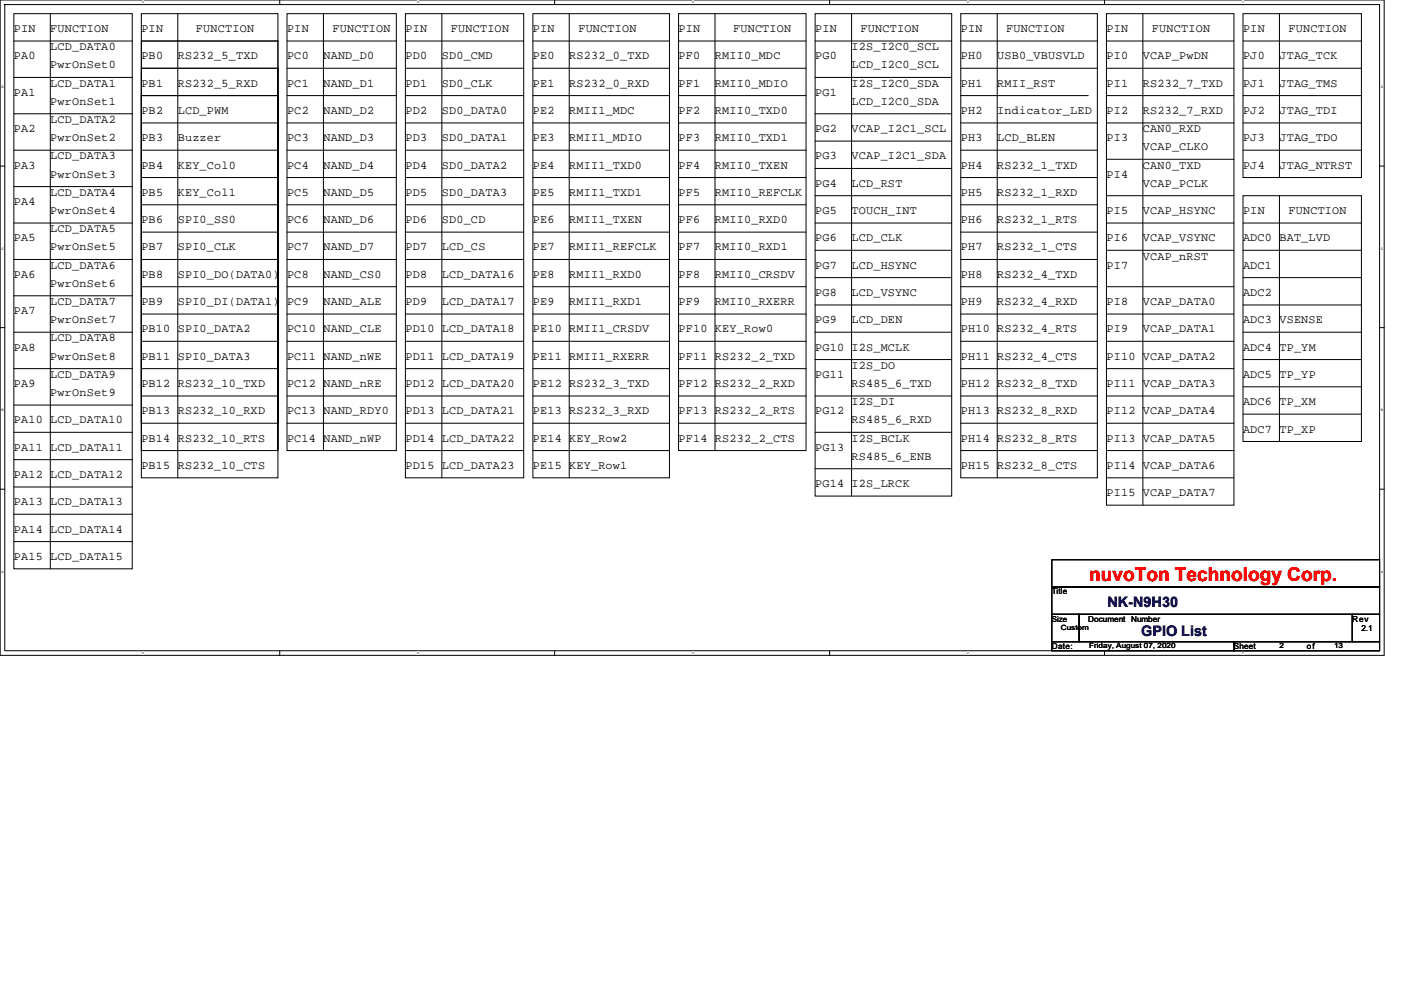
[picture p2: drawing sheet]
<svg xmlns="http://www.w3.org/2000/svg" width="297mm" height="210mm" viewBox="0 0 297 210" stroke-linecap="round" stroke-linejoin="round" font-family="sans-serif">
<defs><g id="words">
<text font-size="4" fill="#f00" x="230.9" y="123.3">nuvoTon Technology Corp.</text>
<g font-size="3.1" fill="#00f">
<text x="234.8" y="128.7">NK-N9H30</text>
<text x="241.9" y="134.9">GPIO List</text>
</g>
<g font-size="2.5">
<text x="2.9" y="6.8">PIN</text>
<text x="10.7" y="6.8">FUNCTION</text>
<text x="10.7" y="10.7">LCD_DATA0</text>
<text x="30" y="6.8">PIN</text>
<text x="41.5" y="6.8">FUNCTION</text>
<text x="60.9" y="6.8">PIN</text>
<text x="70.5" y="6.8">FUNCTION</text>
<text x="86" y="6.8">PIN</text>
<text x="95.6" y="6.8">FUNCTION</text>
<text x="113" y="6.8">PIN</text>
<text x="122.6" y="6.8">FUNCTION</text>
<text x="143.9" y="6.8">PIN</text>
<text x="155.4" y="6.8">FUNCTION</text>
<text x="172.8" y="6.8">PIN</text>
<text x="180.5" y="10.7">I2S_I2C0_SCL</text>
<text x="182.5" y="6.8">FUNCTION</text>
<text x="203.7" y="6.8">PIN</text>
<text x="213.4" y="6.8">FUNCTION</text>
<text x="234.6" y="6.8">PIN</text>
<text x="244.2" y="6.8">FUNCTION</text>
<text x="263.5" y="6.8">PIN</text>
<text x="273.2" y="6.8">FUNCTION</text>
<text x="2.9" y="12.6">PA0</text>
<text x="10.7" y="14.5">PwrOnSet0</text>
<text x="30" y="12.6">PB0</text>
<text x="37.7" y="12.6">RS232_5_TXD</text>
<text x="60.9" y="12.6">PC0</text>
<text x="68.6" y="12.6">NAND_D0</text>
<text x="86" y="12.6">PD0</text>
<text x="93.7" y="12.6">SD0_CMD</text>
<text x="113" y="12.6">PE0</text>
<text x="120.7" y="12.6">RS232_0_TXD</text>
<text x="143.9" y="12.6">PF0</text>
<text x="151.6" y="12.6">RMII0_MDC</text>
<text x="172.8" y="12.6">PG0</text>
<text x="180.5" y="14.5">LCD_I2C0_SCL</text>
<text x="203.7" y="12.6">PH0</text>
<text x="211.4" y="12.6">USB0_VBUSVLD</text>
<text x="234.6" y="12.6">PI0</text>
<text x="242.3" y="12.6">VCAP_PwDN</text>
<text x="263.5" y="12.6">PJ0</text>
<text x="271.3" y="12.6">JTAG_TCK</text>
<text x="2.9" y="20.3">PA1</text>
<text x="10.7" y="18.4">LCD_DATA1</text>
<text x="10.7" y="22.2">PwrOnSet1</text>
<text x="30" y="18.4">PB1</text>
<text x="37.7" y="18.4">RS232_5_RXD</text>
<text x="60.9" y="18.4">PC1</text>
<text x="68.6" y="18.4">NAND_D1</text>
<text x="86" y="18.4">PD1</text>
<text x="93.7" y="18.4">SD0_CLK</text>
<text x="113" y="18.4">PE1</text>
<text x="120.7" y="18.4">RS232_0_RXD</text>
<text x="143.9" y="18.4">PF1</text>
<text x="151.6" y="18.4">RMII0_MDIO</text>
<text x="172.8" y="20.3">PG1</text>
<text x="180.5" y="18.4">I2S_I2C0_SDA</text>
<text x="180.5" y="22.2">LCD_I2C0_SDA</text>
<text x="203.7" y="18.4">PH1</text>
<text x="211.4" y="18.4">RMII_RST</text>
<text x="234.6" y="18.4">PI1</text>
<text x="242.3" y="18.4">RS232_7_TXD</text>
<text x="263.5" y="18.4">PJ1</text>
<text x="271.3" y="18.4">JTAG_TMS</text>
<text x="2.9" y="28">PA2</text>
<text x="10.7" y="26.1">LCD_DATA2</text>
<text x="10.7" y="30">PwrOnSet2</text>
<text x="30" y="24.2">PB2</text>
<text x="30" y="30">PB3</text>
<text x="37.7" y="30">Buzzer</text>
<text x="37.7" y="24.2">LCD_PWM</text>
<text x="60.9" y="30">PC3</text>
<text x="60.9" y="24.2">PC2</text>
<text x="68.6" y="24.2">NAND_D2</text>
<text x="68.6" y="30">NAND_D3</text>
<text x="86" y="30">PD3</text>
<text x="86" y="24.2">PD2</text>
<text x="93.7" y="30">SD0_DATA1</text>
<text x="93.7" y="24.2">SD0_DATA0</text>
<text x="113" y="30">PE3</text>
<text x="113" y="24.2">PE2</text>
<text x="120.7" y="24.2">RMII1_MDC</text>
<text x="120.7" y="30">RMII1_MDIO</text>
<text x="143.9" y="30">PF3</text>
<text x="143.9" y="24.2">PF2</text>
<text x="151.6" y="24.2">RMII0_TXD0</text>
<text x="151.6" y="30">RMII0_TXD1</text>
<text x="172.8" y="28">PG2</text>
<text x="180.5" y="28">VCAP_I2C1_SCL</text>
<text x="203.7" y="24.2">PH2</text>
<text x="203.7" y="30">PH3</text>
<text x="211.4" y="30">LCD_BLEN</text>
<text x="211.4" y="24.2">Indicator_LED</text>
<text x="234.6" y="24.2">PI2</text>
<text x="234.6" y="30">PI3</text>
<text x="242.3" y="24.2">RS232_7_RXD</text>
<text x="242.3" y="28">CAN0_RXD</text>
<text x="263.5" y="24.2">PJ2</text>
<text x="263.5" y="30">PJ3</text>
<text x="271.3" y="30">JTAG_TDO</text>
<text x="271.3" y="24.2">JTAG_TDI</text>
<text x="2.9" y="35.8">PA3</text>
<text x="10.7" y="33.8">LCD_DATA3</text>
<text x="30" y="35.8">PB4</text>
<text x="37.7" y="35.8">KEY_Col0</text>
<text x="60.9" y="35.8">PC4</text>
<text x="68.6" y="35.8">NAND_D4</text>
<text x="86" y="35.8">PD4</text>
<text x="93.7" y="35.8">SD0_DATA2</text>
<text x="113" y="35.8">PE4</text>
<text x="120.7" y="35.8">RMII1_TXD0</text>
<text x="143.9" y="35.8">PF4</text>
<text x="151.6" y="35.8">RMII0_TXEN</text>
<text x="172.8" y="33.8">PG3</text>
<text x="180.5" y="33.8">VCAP_I2C1_SDA</text>
<text x="203.7" y="35.8">PH4</text>
<text x="211.4" y="35.8">RS232_1_TXD</text>
<text x="242.3" y="31.9">VCAP_CLKO</text>
<text x="242.3" y="35.7">CAN0_TXD</text>
<text x="263.5" y="35.8">PJ4</text>
<text x="271.3" y="35.8">JTAG_NTRST</text>
<text x="10.7" y="41.6">LCD_DATA4</text>
<text x="10.7" y="37.7">PwrOnSet3</text>
<text x="30" y="41.6">PB5</text>
<text x="37.7" y="41.6">KEY_Col1</text>
<text x="60.9" y="41.6">PC5</text>
<text x="68.6" y="41.6">NAND_D5</text>
<text x="86" y="41.6">PD5</text>
<text x="93.7" y="41.6">SD0_DATA3</text>
<text x="113" y="41.5">PE5</text>
<text x="120.7" y="41.5">RMII1_TXD1</text>
<text x="143.9" y="41.6">PF5</text>
<text x="151.6" y="41.6">RMII0_REFCLK</text>
<text x="172.8" y="39.6">PG4</text>
<text x="180.5" y="39.6">LCD_RST</text>
<text x="203.7" y="41.5">PH5</text>
<text x="211.4" y="41.5">RS232_1_RXD</text>
<text x="234.6" y="37.7">PI4</text>
<text x="242.3" y="39.6">VCAP_PCLK</text>
<text x="2.9" y="43.5">PA4</text>
<text x="10.7" y="45.4">PwrOnSet4</text>
<text x="30" y="47.4">PB6</text>
<text x="37.7" y="47.4">SPI0_SS0</text>
<text x="60.9" y="47.3">PC6</text>
<text x="68.6" y="47.3">NAND_D6</text>
<text x="86" y="47.4">PD6</text>
<text x="93.7" y="47.4">SD0_CD</text>
<text x="113" y="47.3">PE6</text>
<text x="120.7" y="47.3">RMII1_TXEN</text>
<text x="143.9" y="47.4">PF6</text>
<text x="151.6" y="47.3">RMII0_RXD0</text>
<text x="172.8" y="45.4">PG5</text>
<text x="180.5" y="45.4">TOUCH_INT</text>
<text x="203.7" y="47.3">PH6</text>
<text x="211.4" y="47.3">RS232_1_RTS</text>
<text x="234.6" y="45.4">PI5</text>
<text x="242.3" y="45.4">VCAP_HSYNC</text>
<text x="263.5" y="45.4">PIN</text>
<text x="273.2" y="45.4">FUNCTION</text>
<text x="2.9" y="51.2">PA5</text>
<text x="10.7" y="49.3">LCD_DATA5</text>
<text x="10.7" y="53.1">PwrOnSet5</text>
<text x="30" y="53.1">PB7</text>
<text x="37.7" y="53.1">SPI0_CLK</text>
<text x="60.9" y="53.1">PC7</text>
<text x="68.6" y="53.1">NAND_D7</text>
<text x="86" y="53.1">PD7</text>
<text x="93.7" y="53.1">LCD_CS</text>
<text x="113" y="53.1">PE7</text>
<text x="120.7" y="53.1">RMII1_REFCLK</text>
<text x="143.9" y="53.1">PF7</text>
<text x="151.6" y="53.1">RMII0_RXD1</text>
<text x="172.8" y="51.2">PG6</text>
<text x="180.5" y="51.2">LCD_CLK</text>
<text x="203.7" y="53.1">PH7</text>
<text x="211.4" y="53.1">RS232_1_CTS</text>
<text x="234.6" y="51.2">PI6</text>
<text x="242.3" y="51.2">VCAP_VSYNC</text>
<text x="263.5" y="51.2">ADC0 BAT_LVD</text>
<text x="2.9" y="58.9">PA6</text>
<text x="10.7" y="57">LCD_DATA6</text>
<text x="30" y="58.9">PB8</text>
<text x="37.7" y="58.9">SPI0_DO(DATA0)</text>
<text x="60.9" y="58.9">PC8</text>
<text x="68.6" y="58.9">NAND_CS0</text>
<text x="86" y="58.9">PD8</text>
<text x="93.7" y="58.9">LCD_DATA16</text>
<text x="113" y="58.9">PE8</text>
<text x="120.7" y="58.9">RMII1_RXD0</text>
<text x="143.9" y="58.9">PF8</text>
<text x="151.6" y="58.9">RMII0_CRSDV</text>
<text x="172.8" y="57">PG7</text>
<text x="180.5" y="57">LCD_HSYNC</text>
<text x="203.7" y="58.9">PH8</text>
<text x="211.4" y="58.9">RS232_4_TXD</text>
<text x="234.6" y="57">PI7</text>
<text x="242.3" y="55.1">VCAP_nRST</text>
<text x="263.5" y="57">ADC1</text>
<text x="10.7" y="60.9">PwrOnSet6</text>
<text x="10.7" y="64.7">LCD_DATA7</text>
<text x="30" y="64.7">PB9</text>
<text x="37.7" y="64.7">SPI0_DI(DATA1)</text>
<text x="60.9" y="64.7">PC9</text>
<text x="68.6" y="64.7">NAND_ALE</text>
<text x="86" y="64.7">PD9</text>
<text x="93.7" y="64.7">LCD_DATA17</text>
<text x="113" y="64.7">PE9</text>
<text x="120.7" y="64.7">RMII1_RXD1</text>
<text x="143.9" y="64.7">PF9</text>
<text x="151.6" y="64.7">RMII0_RXERR</text>
<text x="172.8" y="62.8">PG8</text>
<text x="180.5" y="62.8">LCD_VSYNC</text>
<text x="203.7" y="64.7">PH9</text>
<text x="211.4" y="64.7">RS232_4_RXD</text>
<text x="234.6" y="64.7">PI8</text>
<text x="242.3" y="64.7">VCAP_DATA0</text>
<text x="263.5" y="62.8">ADC2</text>
<text x="2.9" y="66.7">PA7</text>
<text x="10.7" y="68.6">PwrOnSet7</text>
<text x="30" y="70.5">PB10 SPI0_DATA2</text>
<text x="60.9" y="70.5">PC10 NAND_CLE</text>
<text x="86" y="70.5">PD10 LCD_DATA18</text>
<text x="113" y="70.5">PE10 RMII1_CRSDV</text>
<text x="143.9" y="70.5">PF10 KEY_Row0</text>
<text x="172.8" y="68.6">PG9</text>
<text x="180.5" y="68.6">LCD_DEN</text>
<text x="203.7" y="70.5">PH10 RS232_4_RTS</text>
<text x="234.6" y="70.5">PI9</text>
<text x="242.3" y="70.5">VCAP_DATA1</text>
<text x="263.5" y="68.6">ADC3 VSENSE</text>
<text x="2.9" y="74.4">PA8</text>
<text x="10.7" y="72.4">LCD_DATA8</text>
<text x="10.7" y="76.3">PwrOnSet8</text>
<text x="30" y="76.3">PB11 SPI0_DATA3</text>
<text x="60.9" y="76.3">PC11 NAND_nWE</text>
<text x="86" y="76.3">PD11 LCD_DATA19</text>
<text x="113" y="76.3">PE11 RMII1_RXERR</text>
<text x="143.9" y="76.3">PF11 RS232_2_TXD</text>
<text x="172.8" y="74.4">PG10 I2S_MCLK</text>
<text x="203.7" y="76.3">PH11 RS232_4_CTS</text>
<text x="234.6" y="76.3">PI10 VCAP_DATA2</text>
<text x="263.5" y="74.4">ADC4 TP_YM</text>
<text x="2.9" y="82.1">PA9</text>
<text x="10.7" y="80.2">LCD_DATA9</text>
<text x="30" y="82.1">PB12 RS232_10_TXD</text>
<text x="60.9" y="82.1">PC12 NAND_nRE</text>
<text x="86" y="82.1">PD12 LCD_DATA20</text>
<text x="113" y="82.1">PE12 RS232_3_TXD</text>
<text x="143.9" y="82.1">PF12 RS232_2_RXD</text>
<text x="172.8" y="80.2">PG11</text>
<text x="180.5" y="78.2">I2S_DO</text>
<text x="180.5" y="82.1">RS485_6_TXD</text>
<text x="203.7" y="82.1">PH12 RS232_8_TXD</text>
<text x="234.6" y="82.1">PI11 VCAP_DATA3</text>
<text x="263.5" y="80.2">ADC5 TP_YP</text>
<text x="2.9" y="89.8">PA10 LCD_DATA10</text>
<text x="10.7" y="84">PwrOnSet9</text>
<text x="30" y="87.9">PB13 RS232_10_RXD</text>
<text x="60.9" y="87.9">PC13 NAND_RDY0</text>
<text x="86" y="87.9">PD13 LCD_DATA21</text>
<text x="113" y="87.9">PE13 RS232_3_RXD</text>
<text x="143.9" y="87.9">PF13 RS232_2_RTS</text>
<text x="172.8" y="87.9">PG12</text>
<text x="180.5" y="86">I2S_DI</text>
<text x="180.5" y="89.8">RS485_6_RXD</text>
<text x="203.7" y="87.9">PH13 RS232_8_RXD</text>
<text x="234.6" y="87.9">PI12 VCAP_DATA4</text>
<text x="263.5" y="86">ADC6 TP_XM</text>
<text x="2.9" y="95.6">PA11 LCD_DATA11</text>
<text x="30" y="93.7">PB14 RS232_10_RTS</text>
<text x="60.9" y="93.7">PC14 NAND_nWP</text>
<text x="86" y="93.7">PD14 LCD_DATA22</text>
<text x="113" y="93.7">PE14 KEY_Row2</text>
<text x="143.9" y="93.7">PF14 RS232_2_CTS</text>
<text x="172.8" y="95.6">PG13</text>
<text x="180.5" y="93.7">I2S_BCLK</text>
<text x="203.7" y="93.7">PH14 RS232_8_RTS</text>
<text x="234.6" y="93.7">PI13 VCAP_DATA5</text>
<text x="263.5" y="91.7">ADC7 TP_XP</text>
<text x="2.9" y="101.4">PA12 LCD_DATA12</text>
<text x="30" y="99.5">PB15 RS232_10_CTS</text>
<text x="86" y="99.5">PD15 LCD_DATA23</text>
<text x="113" y="99.5">PE15 KEY_Row1</text>
<text x="180.5" y="97.5">RS485_6_ENB</text>
<text x="203.7" y="99.5">PH15 RS232_8_CTS</text>
<text x="234.6" y="99.5">PI14 VCAP_DATA6</text>
<text x="2.9" y="107.2">PA13 LCD_DATA13</text>
<text x="172.8" y="103.3">PG14 I2S_LRCK</text>
<text x="234.6" y="105.3">PI15 VCAP_DATA7</text>
<text x="2.9" y="113">PA14 LCD_DATA14</text>
<text x="2.9" y="118.8">PA15 LCD_DATA15</text>
</g>
<g font-size="1.7">
<text x="223" y="126.1">Title</text>
<text x="223" y="131.8">Size</text>
<text x="230.7" y="131.8">Document Number</text>
<text x="286.7" y="131.8">Rev</text>
<text x="223" y="137.6">Date:</text>
<text x="261.6" y="137.6">Sheet</text>
<text x="277.1" y="137.6">of</text>
<text x="288.6" y="133.8">2.1</text>
</g>
<g font-size="1.5">
<text x="224.9" y="133.6">Custom</text>
<text x="230.9" y="137.5">Friday, August 07, 2020</text>
<text x="271.3" y="137.5">2</text>
<text x="282.8" y="137.5">13</text>
</g>
<g font-size=".7">
<text x="30.2" y=".7">5</text>
<text x="88.5" y=".7">4</text>
<text x="146.7" y=".7">3</text>
<text x="205" y=".7">2</text>
<text x="263.3" y=".7">1</text>
<text x=".3" y="18.7">D</text>
<text x="292.8" y="18.7">D</text>
<text x=".3" y="53">C</text>
<text x="292.8" y="53">C</text>
<text x=".3" y="87.2">B</text>
<text x="292.8" y="87.2">B</text>
<text x=".3" y="121.5">A</text>
<text x="292.8" y="121.5">A</text>
<text x="30.2" y="138.7">5</text>
<text x="88.5" y="138.7">4</text>
<text x="146.7" y="138.7">3</text>
<text x="205" y="138.7">2</text>
<text x="263.3" y="138.7">1</text>
</g>
</g></defs>
<path d="M0 0h293.5v139h-293.5zM1 1h291.5v137h-291.5z" fill="none" stroke="#000" stroke-width=".21"/>
<g fill="#fff">
<path d="M30.2 .1h.3v.8h-.3z"/>
<path d="M30.2 138.1h.3v.8h-.3z"/>
</g>
<path d="M59.3 0v1M59.3 138v1" fill="none" stroke="#000" stroke-width=".21"/>
<g fill="#fff">
<path d="M88.5 .1h.3v.8h-.3z"/>
<path d="M88.5 138.1h.3v.8h-.3z"/>
</g>
<path d="M117.6 0v1M117.6 138v1" fill="none" stroke="#000" stroke-width=".21"/>
<g fill="#fff">
<path d="M146.7 .1h.4v.8h-.4z"/>
<path d="M146.7 138.1h.4v.8h-.4z"/>
</g>
<path d="M175.9 0v1M175.9 138v1" fill="none" stroke="#000" stroke-width=".21"/>
<g fill="#fff">
<path d="M205 .1h.4v.8h-.4z"/>
<path d="M205 138.1h.4v.8h-.4z"/>
</g>
<path d="M234.2 0v1M234.2 138v1" fill="none" stroke="#000" stroke-width=".21"/>
<g fill="#fff">
<path d="M263.3 .1h.4v.8h-.4z"/>
<path d="M263.3 138.1h.4v.8h-.4z"/>
<path d="M.3 18.1h.5v.8h-.5z"/>
<path d="M292.8 18.1h.4v.8h-.4z"/>
<path d="M.3 52.3h.5v.8h-.5z"/>
<path d="M292.8 52.3h.4v.8h-.4z"/>
</g>
<path d="M0 35.2h1M292.5 35.2h1" fill="none" stroke="#000" stroke-width=".21"/>
<g fill="#fff">
<path d="M.3 86.6h.4v.8h-.4z"/>
<path d="M292.8 86.6h.4v.8h-.4z"/>
</g>
<path d="M0 69.5h1M292.5 69.5h1" fill="none" stroke="#000" stroke-width=".21"/>
<g fill="#fff">
<path d="M.3 120.9h.4v.7h-.4z"/>
<path d="M292.8 120.9h.4v.7h-.4z"/>
</g>
<g fill="none" stroke="#000" stroke-width=".21">
<path d="M2.9 2.9h25.1v117.7h-25.1zM2.9 8.7h25.1M2.9 16.4h25.1M10.7 2.9v117.7M30 8.7h28.9M30 14.5h28.9M30 2.9h28.9v81.1h-28.9zM30 8.7h28.9v81.1h-28.9zM30 14.5h28.9v81.1h-28.9zM37.7 2.9v98.4M60.9 2.9h23.1v92.7h-23.1zM60.9 14.5h23.1"/>
<path d="M60.9 8.7h23.1M68.6 2.9v92.7M86 2.9h25v98.4h-25zM86 14.5h25M86 8.7h25M93.7 2.9v98.4M113 2.9h28.9v98.4h-28.9zM113 14.5h28.9M113 8.7h28.9M120.7 2.9v98.4M143.9 2.9h27v92.7h-27zM143.9 8.7h27"/>
<path d="M143.9 14.5h27M151.6 2.9v92.7M172.8 2.9h29v102.3h-29zM172.8 8.7h29M172.8 16.4h29M180.5 2.9v102.3M203.7 2.9h29v98.4h-29zM203.7 8.7h29M203.7 14.5h29M211.4 2.9v98.4M234.6 2.9h27v104.2h-27zM234.6 8.7h27"/>
<path d="M234.6 14.5h27M242.3 2.9v104.2M263.5 2.9h25.1v34.8h-25.1zM263.5 14.5h25.1M263.5 8.7h25.1M271.3 2.9v34.8M2.9 39.6h25.1M2.9 24.1h25.1M2.9 31.9h25.1M30 20.3h28.9M30 26.1h28.9M30 31.9h28.9"/>
<path d="M30 37.7h28.9M30 20.3h28.9v81h-28.9zM60.9 31.9h23.1M60.9 20.3h23.1M60.9 37.7h23.1M60.9 26.1h23.1M86 37.7h25M86 20.3h25M86 26.1h25M86 31.9h25M113 20.3h28.9M113 26.1h28.9"/>
<path d="M113 31.9h28.9M113 37.7h28.9M143.9 37.7h27M143.9 26.1h27M143.9 20.3h27M143.9 31.9h27M172.8 24.1h29M172.8 29.9h29M172.8 35.7h29M203.7 20.3h27M203.7 26.1h29M203.7 37.7h29"/>
<path d="M203.7 31.9h29M234.6 33.8h27M234.6 20.3h27M234.6 26.1h27M263.5 20.3h25.1M263.5 26.1h25.1M263.5 31.9h25.1M2.9 55h25.1M2.9 47.3h25.1M30 49.2h28.9M30 55h28.9M30 43.4h28.9"/>
<path d="M60.9 43.4h23.1M60.9 49.2h23.1M60.9 55h23.1M86 55h25M86 49.2h25M86 43.4h25M113 43.4h28.9M113 49.2h28.9M113 55h28.9M143.9 55h27M143.9 43.4h27M143.9 49.2h27"/>
<path d="M172.8 58.9h29M172.8 53.1h29M172.8 47.3h29M172.8 41.5h29M203.7 43.4h29M203.7 49.2h29M203.7 55h29M234.6 41.5h27M234.6 47.3h27M234.6 53.1h27M263.5 41.5h25.1v52.1h-25.1zM263.5 47.3h25.1"/>
<path d="M263.5 58.9h25.1M263.5 53.1h25.1M271.3 41.5v52.1M2.9 62.7h25.1M2.9 78.2h25.1M2.9 70.5h25.1M30 78.2h28.9M30 60.8h28.9M30 66.6h28.9M30 72.4h28.9M60.9 78.2h23.1M60.9 72.4h23.1"/>
<path d="M60.9 60.8h23.1M60.9 66.6h23.1M86 60.8h25M86 66.6h25M86 72.4h25M86 78.2h25M113 60.8h28.9M113 66.6h28.9M113 72.4h28.9M113 78.2h28.9M143.9 78.2h27M143.9 72.4h27"/>
<path d="M143.9 66.6h27M143.9 60.8h27M172.8 70.5h29M172.8 64.7h29M172.8 76.3h29M203.7 60.8h29M203.7 66.6h29M203.7 72.4h29M203.7 78.2h29M234.6 60.8h27M234.6 66.6h27M234.6 72.4h27"/>
<path d="M234.6 78.2h27M263.5 64.7h25.1M263.5 70.5h25.1M263.5 76.3h25.1M2.9 85.9h25.1M2.9 91.7h25.1M2.9 97.5h25.1M60.9 84h23.1M60.9 89.8h23.1M86 84h25M86 89.8h25M86 95.6h25"/>
<path d="M113 84h28.9M113 89.8h28.9M113 95.6h28.9M143.9 84h27M143.9 89.8h27M172.8 91.7h29M172.8 84h29M172.8 99.4h29M203.7 84h29M203.7 89.8h29M203.7 95.6h29M234.6 84h27"/>
<path d="M234.6 89.8h27M234.6 95.6h27M263.5 87.8h25.1M263.5 82h25.1M0 103.8h1M2.9 103.3h25.1M2.9 109.1h25.1M2.9 114.9h25.1M223 118.7h69.5v5.8h-69.5zM234.6 101.3h27M292.5 103.8h1M223 124.5h69.5v5.8h-69.5z"/>
<path d="M223 130.3h5.8v5.8h-5.8zM223 136.1h38.6v1.9h-38.6zM228.8 130.3h57.9v5.8h-57.9zM261.6 136.1h30.9v1.9h-30.9zM286.7 130.3h5.8v5.8h-5.8z"/>
</g>
<use href="#words"/>
</svg>
